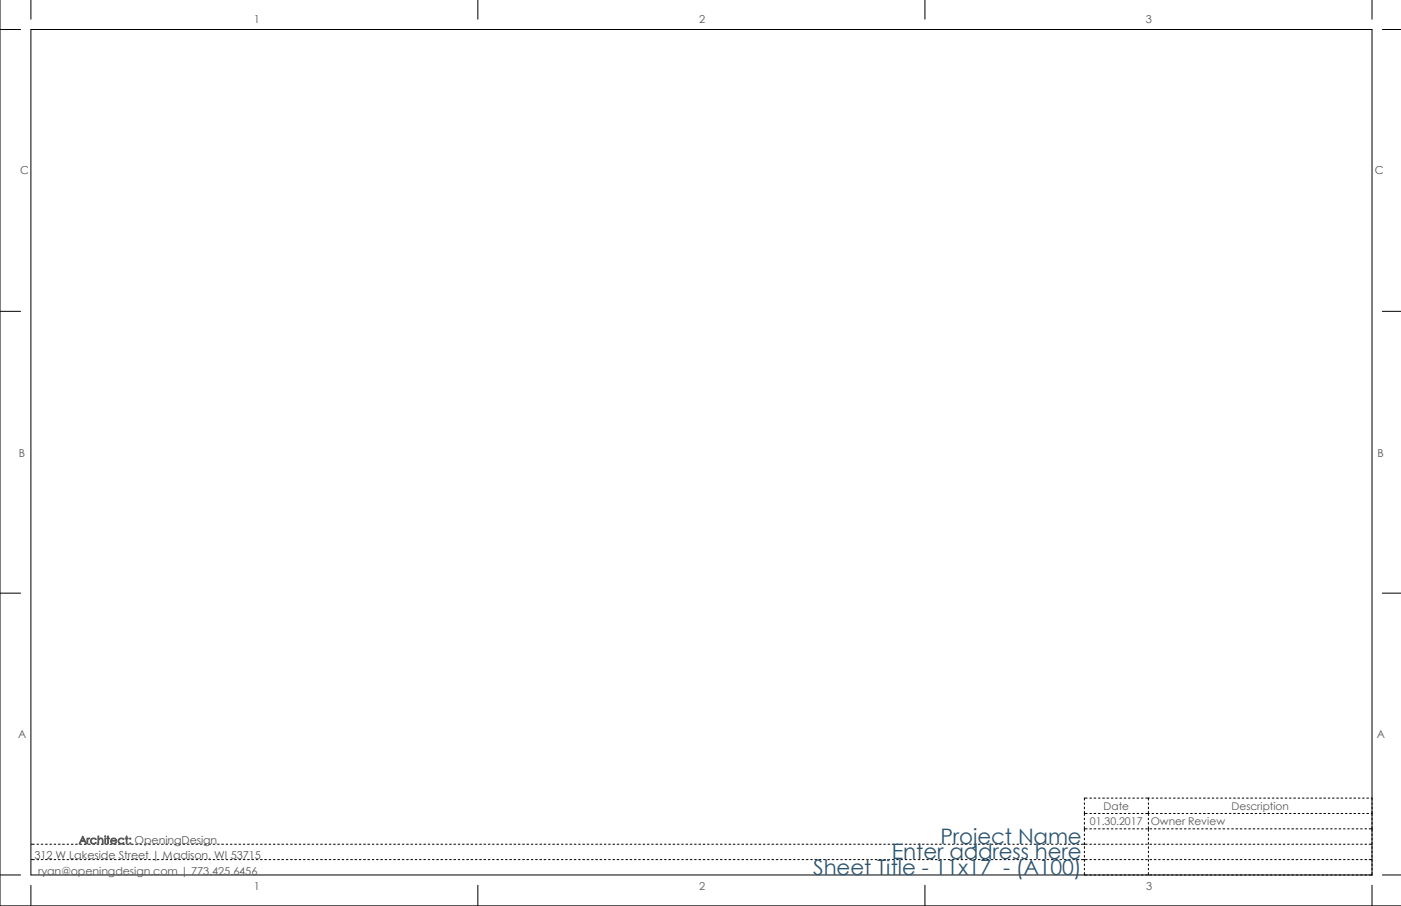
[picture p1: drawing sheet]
<svg xmlns="http://www.w3.org/2000/svg" width="432mm" height="279mm" viewBox="0 0 432 279" stroke-linecap="round" stroke-linejoin="round" font-family="sans-serif">
<defs><g id="words">
<g font-size="6.6" fill="#2c5573">
<text x="289.9" y="260.3">Project Name</text>
<text x="250.6" y="269.8">Sheet Title - 11x17 - (A100)</text>
<text x="274.9" y="265">Enter address here</text>
</g>
<g font-size="3.4" fill="#585858">
<text x="78.2" y="7">1</text>
<text x="215.5" y="7">2</text>
<text x="353.2" y="7">3</text>
<text x="6.2" y="53.8">C</text>
<text x="423.8" y="53.8">C</text>
<text x="5.8" y="140.9">B</text>
<text x="424.6" y="140.9">B</text>
<text x="5.6" y="227.7">A</text>
<text x="424.3" y="227.7">A</text>
<text x="24.3" y="260.3">Architect: OpeningDesign</text>
<text x="10.7" y="265">312 W Lakeside Street | Madison, WI 53715</text>
<text x="11.8" y="269.7">ryan@openingdesign.com | 773.425.6456</text>
<text x="78.3" y="274.5">1</text>
<text x="215.5" y="274.5">2</text>
<text x="353.2" y="274.5">3</text>
</g>
<g font-size="3.3" fill="#585858">
<text x="340.1" y="249.7">Date</text>
<text x="379.6" y="249.7">Description</text>
<text x="335.9" y="254.4">01.30.2017</text>
<text x="354.7" y="254.4">Owner Review</text>
</g>
</g></defs>
<g fill="none" stroke="#000" stroke-width=".31">
<path d="M0 -.1v279.5h431.8M9.5 0v5.9M147.3 0v5.9M285.1 0v5.9M422.9 0v5.9M0 9.1h6.3M9.5 9.1h413.4v260.7h-413.4zM426 9.1h5.8M0 96h6.3M426 96h5.8M0 182.9h6.3M426 182.9h5.8"/>
<path d="M334.2 255.6h.9M334.2 250.9h.9M334.2 247.6v.5M334.2 248.9v.5M334.2 250.2v1.3M334.2 252.3v.5M334.2 253.6v.6M334.2 254.9v1.5M334.2 257.2v.5M334.2 258.5v.5M334.2 259.8v.6M335.1 246.1h-.9v.7"/>
<path d="M335.9 255.6h.5M335.9 250.9h.5M335.9 246.1h.5M337.2 255.6h.5M337.2 250.9h.5M337.2 246.1h.5M338.5 255.6h.5M338.5 250.9h.5M338.5 246.1h.5M339.9 255.6h.5M339.9 250.9h.5M339.9 246.1h.5"/>
<path d="M341.2 255.6h.5M341.2 250.9h.5M341.2 246.1h.5M342.5 255.6h.5M342.5 250.9h.5M342.5 246.1h.5M343.8 255.6h.5M343.8 250.9h.5M343.8 246.1h.5M345.1 255.6h.6M345.1 250.9h.6M345.1 246.1h.6"/>
<path d="M346.5 255.6h.5M346.5 250.9h.5M346.5 246.1h.5M347.8 255.6h.5M347.8 250.9h.5M347.8 246.1h.5M349.1 255.6h.6M349.1 250.9h.6M349.1 246.1h.6M350.4 255.6h.6M350.4 250.9h.6M350.4 246.1h.6"/>
<path d="M351.8 255.6h.5M351.8 250.9h.5M351.8 246.1h.5M353.1 255.6h.5M353.1 250.9h1.1M353.1 246.1h1.1M353.9 246.1v.7M353.9 247.6v.5M353.9 248.9v.5M353.9 250.2v1.3M353.9 252.3v.5M353.9 253.6v.6"/>
<path d="M353.9 254.9v1.5M353.9 257.2v.5M353.9 258.5v.5M353.9 259.8v.6M354.4 255.6h.6M355 250.9h.6M355 246.1h.6M355.8 255.6h.5M356.4 250.9h.5M356.4 246.1h.5M357.1 255.6h.5M357.7 250.9h.5"/>
<path d="M357.7 246.1h.5M358.4 255.6h.5M359 250.9h.5M359 246.1h.5M359.7 255.6h.6M360.3 250.9h.5M360.3 246.1h.5M361.1 255.6h.5M361.7 250.9h.5M361.7 246.1h.5M362.4 255.6h.5M363 250.9h.5"/>
<path d="M363 246.1h.5M363.7 255.6h.5M364.3 250.9h.5M364.3 246.1h.5M365 255.6h.5M365.6 250.9h.5M365.6 246.1h.5M366.4 255.6h.5M366.9 250.9h.6M366.9 246.1h.6M367.7 255.6h.5M368.3 250.9h.5"/>
<path d="M368.3 246.1h.5M369 255.6h.5M369.6 250.9h.5M369.6 246.1h.5M370.3 255.6h.5M370.9 250.9h.6M370.9 246.1h.6M371.6 255.6h.6M372.2 250.9h.6M372.2 246.1h.6M373 255.6h.5M373.6 250.9h.5"/>
<path d="M373.6 246.1h.5M374.3 255.6h.5M374.9 250.9h.5M374.9 246.1h.5M375.6 255.6h.5M376.2 250.9h.6M376.2 246.1h.6M376.9 255.6h.6M377.6 250.9h.5M377.6 246.1h.5M378.3 255.6h.5M378.9 250.9h.5"/>
<path d="M378.9 246.1h.5M379.6 255.6h.5M380.2 250.9h.5M380.2 246.1h.5M380.9 255.6h.6M381.5 250.9h.6M381.5 246.1h.6M382.2 255.6h.6M382.9 250.9h.5M382.9 246.1h.5M383.6 255.6h.5M384.2 250.9h.5"/>
<path d="M384.2 246.1h.5M384.9 255.6h.5M385.5 250.9h.5M385.5 246.1h.5M386.2 255.6h.6M386.8 250.9h.5M386.8 246.1h.5M387.6 255.6h.5M388.2 250.9h.5M388.2 246.1h.5M388.9 255.6h.5M389.5 250.9h.5"/>
<path d="M389.5 246.1h.5M390.2 255.6h.5M390.8 250.9h.5M390.8 246.1h.5M391.5 255.6h.5M392.1 250.9h.5M392.1 246.1h.5M392.9 255.6h.5M393.4 250.9h.6M393.4 246.1h.6M394.2 255.6h.5M394.8 250.9h.5"/>
<path d="M394.8 246.1h.5M395.5 255.6h.5M396.1 250.9h.5M396.1 246.1h.5M396.8 255.6h.5M397.4 250.9h.5M397.4 246.1h.5M398.1 255.6h.6M398.7 250.9h.6M398.7 246.1h.6M399.5 255.6h.5M400.1 250.9h.5"/>
<path d="M400.1 246.1h.5M400.8 255.6h.5M401.4 250.9h.5M401.4 246.1h.5M402.1 255.6h.5M402.7 250.9h.6M402.7 246.1h.6M403.4 255.6h.6M404 250.9h.6M404 246.1h.6M404.7 255.6h.6M405.4 250.9h.5"/>
<path d="M405.4 246.1h.5M406.1 255.6h.5M406.7 250.9h.5M406.7 246.1h.5M407.4 255.6h.6M408 250.9h.6M408 246.1h.6M408.7 255.6h.6M409.4 250.9h.5M409.4 246.1h.5M410.1 255.6h.5M410.7 250.9h.5"/>
<path d="M410.7 246.1h.5M411.4 255.6h.5M412 250.9h.5M412 246.1h.5M412.7 255.6h.6M413.3 250.9h.6M413.3 246.1h.6M414.1 255.6h.5M414.7 250.9h.5M414.7 246.1h.5M415.4 255.6h.5M416 250.9h.5"/>
<path d="M416 246.1h.5M416.7 255.6h.5M417.3 250.9h.5M417.3 246.1h.5M418 255.6h.5M418.6 250.9h.5M418.6 246.1h.5M419.4 255.6h.5M419.9 250.9h.6M419.9 246.1h.6M420.7 255.6h.5M421.3 250.9h.5"/>
<path d="M421.3 246.1h.5M422 255.6h.9M422.6 250.9h.3M422.6 246.1h.3M0 269.8h6.3M9.5 273v6.4M9.7 260.4h.9M9.7 265.1h.9M11.4 260.4h.5M11.4 265.1h.5M12.7 260.4h.5M12.7 265.1h.5"/>
<path d="M14 260.4h.6M14 265.1h.6M15.4 260.4h.5M15.4 265.1h.5M16.7 260.4h.5M16.7 265.1h.5M18 260.4h.5M18 265.1h.5M19.3 260.4h.6M19.3 265.1h.6M20.7 260.4h.5M20.7 265.1h.5"/>
<path d="M22 260.4h.5M22 265.1h.5M23.3 260.4h.5M23.3 265.1h.5M24.6 260.4h.5M24.6 265.1h.5M26 260.4h.5M26 265.1h.5M27.3 260.4h.5M27.3 265.1h.5M28.6 260.4h.5M28.6 265.1h.5"/>
<path d="M29.9 260.4h.5M29.9 265.1h.5M31.2 260.4h.6M31.2 265.1h.6M32.6 260.4h.5M32.6 265.1h.5M33.9 260.4h.5M33.9 265.1h.5M35.2 260.4h.6M35.2 265.1h.6M36.5 260.4h.6M36.5 265.1h.6"/>
<path d="M37.9 260.4h.5M37.9 265.1h.5M39.2 260.4h.5M39.2 265.1h.5M40.5 260.4h.6M40.5 265.1h.6M41.8 260.4h.6M41.8 265.1h.6M43.2 260.4h.5M43.2 265.1h.5M44.5 260.4h.5M44.5 265.1h.5"/>
<path d="M45.8 260.4h.6M45.8 265.1h.6M47.2 260.4h.5M47.2 265.1h.5M48.5 260.4h.5M48.5 265.1h.5M49.8 260.4h.5M49.8 265.1h.5M51.1 260.4h.5M51.1 265.1h.5M52.5 260.4h.5M52.5 265.1h.5"/>
<path d="M53.8 260.4h.5M53.8 265.1h.5M55.1 260.4h.5M55.1 265.1h.5M56.4 260.4h.5M56.4 265.1h.5M57.7 260.4h.6M57.7 265.1h.6M59.1 260.4h.5M59.1 265.1h.5M60.4 260.4h.5M60.4 265.1h.5"/>
<path d="M61.7 260.4h.5M61.7 265.1h.5M63 260.4h.6M63 265.1h.6M64.3 260.4h.6M64.3 265.1h.6M65.7 260.4h.5M65.7 265.1h.5M67 260.4h.6M67 265.1h.6M68.3 260.4h.6M68.3 265.1h.6"/>
<path d="M69.7 260.4h.5M69.7 265.1h.5M71 260.4h.5M71 265.1h.5M72.3 260.4h.6M72.3 265.1h.6M73.7 260.4h.5M73.7 265.1h.5M75 260.4h.5M75 265.1h.5M76.3 260.4h.5M76.3 265.1h.5"/>
<path d="M77.6 260.4h.5M77.6 265.1h.5M79 260.4h.5M79 265.1h.5M80.3 260.4h.5M80.3 265.1h.5M81.6 260.4h.5M81.6 265.1h.5M82.9 260.4h.5M82.9 265.1h.5M84.2 260.4h.6M84.2 265.1h.6"/>
<path d="M85.6 260.4h.5M85.6 265.1h.5M86.9 260.4h.5M86.9 265.1h.5M88.2 260.4h.5M88.2 265.1h.5M89.5 260.4h.6M89.5 265.1h.6M90.8 260.4h.6M90.8 265.1h.6M92.2 260.4h.5M92.2 265.1h.5"/>
<path d="M93.5 260.4h.5M93.5 265.1h.5M94.8 260.4h.6M94.8 265.1h.6M96.2 260.4h.5M96.2 265.1h.5M97.5 260.4h.5M97.5 265.1h.5M98.8 260.4h.6M98.8 265.1h.6M100.1 260.4h.6M100.1 265.1h.6"/>
<path d="M101.5 260.4h.5M101.5 265.1h.5M102.8 260.4h.5M102.8 265.1h.5M104.1 260.4h.5M104.1 265.1h.5M105.5 260.4h.5M105.5 265.1h.5M106.8 260.4h.5M106.8 265.1h.5M108.1 260.4h.5M108.1 265.1h.5"/>
<path d="M109.4 260.4h.5M109.4 265.1h.5M110.7 260.4h.6M110.7 265.1h.6M112.1 260.4h.5M112.1 265.1h.5M113.4 260.4h.5M113.4 265.1h.5M114.7 260.4h.5M114.7 265.1h.5M116 260.4h.5M116 265.1h.5"/>
<path d="M117.3 260.4h.6M117.3 265.1h.6M118.7 260.4h.5M118.7 265.1h.5M120 260.4h.5M120 265.1h.5M121.3 260.4h.6M121.3 265.1h.6M122.6 260.4h.6M122.6 265.1h.6M124 260.4h.5M124 265.1h.5"/>
<path d="M125.3 260.4h.6M125.3 265.1h.6M126.6 260.4h.6M126.6 265.1h.6M128 260.4h.5M128 265.1h.5M129.3 260.4h.5M129.3 265.1h.5M130.6 260.4h.5M130.6 265.1h.5M132 260.4h.5M132 265.1h.5"/>
<path d="M133.3 260.4h.5M133.3 265.1h.5M134.6 260.4h.5M134.6 265.1h.5M135.9 260.4h.5M135.9 265.1h.5M137.2 260.4h.6M137.2 265.1h.6M138.6 260.4h.5M138.6 265.1h.5M139.9 260.4h.5M139.9 265.1h.5"/>
<path d="M141.2 260.4h.5M141.2 265.1h.5M142.5 260.4h.5M142.5 265.1h.5M143.8 260.4h.6M143.8 265.1h.6M145.2 260.4h.5M145.2 265.1h.5M146.5 260.4h.5M146.5 265.1h.5M147.3 273v6.4M147.8 260.4h.6"/>
<path d="M147.8 265.1h.6M149.1 260.4h.6M149.1 265.1h.6M150.5 260.4h.5M150.5 265.1h.5M151.8 260.4h.5M151.8 265.1h.5M153.1 260.4h.6M153.1 265.1h.6M154.5 260.4h.5M154.5 265.1h.5M155.8 260.4h.5"/>
<path d="M155.8 265.1h.5M157.1 260.4h.5M157.1 265.1h.5M158.4 260.4h.6M158.4 265.1h.6M159.8 260.4h.5M159.8 265.1h.5M161.1 260.4h.5M161.1 265.1h.5M162.4 260.4h.5M162.4 265.1h.5M163.7 260.4h.6"/>
<path d="M163.7 265.1h.6M165.1 260.4h.5M165.1 265.1h.5M166.4 260.4h.5M166.4 265.1h.5M167.7 260.4h.5M167.7 265.1h.5M169 260.4h.5M169 265.1h.5M170.3 260.4h.6M170.3 265.1h.6M171.7 260.4h.5"/>
<path d="M171.7 265.1h.5M173 260.4h.5M173 265.1h.5M174.3 260.4h.5M174.3 265.1h.5M175.6 260.4h.6M175.6 265.1h.6M177 260.4h.5M177 265.1h.5M178.3 260.4h.5M178.3 265.1h.5M179.6 260.4h.6"/>
<path d="M179.6 265.1h.6M180.9 260.4h.6M180.9 265.1h.6M182.3 260.4h.5M182.3 265.1h.5M183.6 260.4h.5M183.6 265.1h.5M184.9 260.4h.6M184.9 265.1h.6M186.3 260.4h.5M186.3 265.1h.5M187.6 260.4h.5"/>
<path d="M187.6 265.1h.5M188.9 260.4h.5M188.9 265.1h.5M190.2 260.4h.6M190.2 265.1h.6M191.6 260.4h.5M191.6 265.1h.5M192.9 260.4h.5M192.9 265.1h.5M194.2 260.4h.5M194.2 265.1h.5M195.5 260.4h.5"/>
<path d="M195.5 265.1h.5M196.8 260.4h.6M196.8 265.1h.6M198.2 260.4h.5M198.2 265.1h.5M199.5 260.4h.5M199.5 265.1h.5M200.8 260.4h.5M200.8 265.1h.5M202.1 260.4h.6M202.1 265.1h.6M203.5 260.4h.5"/>
<path d="M203.5 265.1h.5M204.8 260.4h.5M204.8 265.1h.5M206.1 260.4h.6M206.1 265.1h.6M207.4 260.4h.6M207.4 265.1h.6M208.8 260.4h.5M208.8 265.1h.5M210.1 260.4h.5M210.1 265.1h.5M211.4 260.4h.6"/>
<path d="M211.4 265.1h.6M212.7 260.4h.6M212.7 265.1h.6M214.1 260.4h.5M214.1 265.1h.5M215.4 260.4h.5M215.4 265.1h.5M216.7 260.4h.6M216.7 265.1h.6M218.1 260.4h.5M218.1 265.1h.5M219.4 260.4h.5"/>
<path d="M219.4 265.1h.5M220.7 260.4h.5M220.7 265.1h.5M222 260.4h.5M222 265.1h.5M223.4 260.4h.5M223.4 265.1h.5M224.7 260.4h.5M224.7 265.1h.5M226 260.4h.5M226 265.1h.5M227.3 260.4h.5"/>
<path d="M227.3 265.1h.5M228.6 260.4h.6M228.6 265.1h.6M230 260.4h.5M230 265.1h.5M231.3 260.4h.5M231.3 265.1h.5M232.6 260.4h.5M232.6 265.1h.5M233.9 260.4h.6M233.9 265.1h.6M235.3 260.4h.5"/>
<path d="M235.3 265.1h.5M236.6 260.4h.5M236.6 265.1h.5M237.9 260.4h.6M237.9 265.1h.6M239.2 260.4h.6M239.2 265.1h.6M240.6 260.4h.5M240.6 265.1h.5M241.9 260.4h.5M241.9 265.1h.5M243.2 260.4h.6"/>
<path d="M243.2 265.1h.6M244.6 260.4h.5M244.6 265.1h.5M245.9 260.4h.5M245.9 265.1h.5M247.2 260.4h.5M247.2 265.1h.5M248.5 260.4h.5M248.5 265.1h.5M249.9 260.4h.5M249.9 265.1h.5M251.2 260.4h.5"/>
<path d="M251.2 265.1h.5M252.5 260.4h.5M252.5 265.1h.5M253.8 260.4h.5M253.8 265.1h.5M255.1 260.4h.6M255.1 265.1h.6M256.5 260.4h.5M256.5 265.1h.5M257.8 260.4h.5M257.8 265.1h.5M259.1 260.4h.5"/>
<path d="M259.1 265.1h.5M260.4 260.4h.6M260.4 265.1h.6M261.7 260.4h.6M261.7 265.1h.6M263.1 260.4h.5M263.1 265.1h.5M264.4 260.4h.6M264.4 265.1h.6M265.7 260.4h.6M265.7 265.1h.6M267.1 260.4h.5"/>
<path d="M267.1 265.1h.5M268.4 260.4h.5M268.4 265.1h.5M269.7 260.4h.6M269.7 265.1h.6M271 260.4h.6M271 265.1h.6M272.4 260.4h.5M272.4 265.1h.5M273.7 260.4h.5M273.7 265.1h.5M275 260.4h.5"/>
<path d="M275 265.1h.5M276.4 260.4h.5M276.4 265.1h.5M277.7 260.4h.5M277.7 265.1h.5M279 260.4h.5M279 265.1h.5M280.3 260.4h.5M280.3 265.1h.5M281.6 260.4h.6M281.6 265.1h.6M283 260.4h.5"/>
<path d="M283 265.1h.5M284.3 260.4h.5M284.3 265.1h.5M285.1 273v6.4M285.6 260.4h.5M285.6 265.1h.5M286.9 260.4h.6M286.9 265.1h.6M288.2 260.4h.6M288.2 265.1h.6M289.6 260.4h.5M289.6 265.1h.5"/>
<path d="M290.9 260.4h.5M290.9 265.1h.5M292.2 260.4h.6M292.2 265.1h.6M293.5 260.4h.6M293.5 265.1h.6M294.9 260.4h.5M294.9 265.1h.5M296.2 260.4h.6M296.2 265.1h.6M297.5 260.4h.6M297.5 265.1h.6"/>
<path d="M298.9 260.4h.5M298.9 265.1h.5M300.2 260.4h.5M300.2 265.1h.5M301.5 260.4h.5M301.5 265.1h.5M302.9 260.4h.5M302.9 265.1h.5M304.2 260.4h.5M304.2 265.1h.5M305.5 260.4h.5M305.5 265.1h.5"/>
<path d="M306.8 260.4h.5M306.8 265.1h.5M308.1 260.4h.6M308.1 265.1h.6M309.5 260.4h.5M309.5 265.1h.5M310.8 260.4h.5M310.8 265.1h.5M312.1 260.4h.5M312.1 265.1h.5M313.4 260.4h.5M313.4 265.1h.5"/>
<path d="M314.7 260.4h.6M314.7 265.1h.6M316.1 260.4h.5M316.1 265.1h.5M317.4 260.4h.5M317.4 265.1h.5M318.7 260.4h.6M318.7 265.1h.6M320 260.4h.6M320 265.1h.6M321.4 260.4h.5M321.4 265.1h.5"/>
<path d="M322.7 260.4h.5M322.7 265.1h.5M324 260.4h.6M324 265.1h.6M325.4 260.4h.5M325.4 265.1h.5M326.7 260.4h.5M326.7 265.1h.5M328 260.4h.5M328 265.1h.5M329.3 260.4h.6M329.3 265.1h.6"/>
<path d="M330.7 260.4h.5M330.7 265.1h.5M332 260.4h.5M332 265.1h.5M333.3 260.4h1.8M333.3 265.1h1.8M334.2 261.1v.6M334.2 262.5v.5M334.2 263.8v.5M334.2 265.1v.5M334.2 266.4v.6M334.2 267.8v.5"/>
<path d="M334.2 269.1v.7M335.9 260.4h.5M335.9 265.1h.5M337.2 260.4h.5M337.2 265.1h.5M338.5 260.4h.5M338.5 265.1h.5M339.9 260.4h.5M339.9 265.1h.5M341.2 260.4h.5M341.2 265.1h.5M342.5 260.4h.5"/>
<path d="M342.5 265.1h.5M343.8 260.4h.5M343.8 265.1h.5M345.1 260.4h.6M345.1 265.1h.6M346.5 260.4h.5M346.5 265.1h.5M347.8 260.4h.5M347.8 265.1h.5M349.1 260.4h.6M349.1 265.1h.6M350.4 260.4h.6"/>
<path d="M350.4 265.1h.6M351.8 260.4h.5M351.8 265.1h.5M353.1 260.4h.5M353.1 265.1h.5M353.9 261.1v.6M353.9 262.5v.5M353.9 263.8v.5M353.9 265.1v.5M353.9 266.4v.6M353.9 267.8v.5M353.9 269.1v.7"/>
<path d="M354.4 260.4h.6M354.4 265.1h.6M355.8 260.4h.5M355.8 265.1h.5M357.1 260.4h.5M357.1 265.1h.5M358.4 260.4h.5M358.4 265.1h.5M359.7 260.4h.6M359.7 265.1h.6M361.1 260.4h.5M361.1 265.1h.5"/>
<path d="M362.4 260.4h.5M362.4 265.1h.5M363.7 260.4h.5M363.7 265.1h.5M365 260.4h.5M365 265.1h.5M366.4 260.4h.5M366.4 265.1h.5M367.7 260.4h.5M367.7 265.1h.5M369 260.4h.5M369 265.1h.5"/>
<path d="M370.3 260.4h.5M370.3 265.1h.5M371.6 260.4h.6M371.6 265.1h.6M373 260.4h.5M373 265.1h.5M374.3 260.4h.5M374.3 265.1h.5M375.6 260.4h.5M375.6 265.1h.5M376.9 260.4h.6M376.9 265.1h.6"/>
<path d="M378.3 260.4h.5M378.3 265.1h.5M379.6 260.4h.5M379.6 265.1h.5M380.9 260.4h.6M380.9 265.1h.6M382.2 260.4h.6M382.2 265.1h.6M383.6 260.4h.5M383.6 265.1h.5M384.9 260.4h.5M384.9 265.1h.5"/>
<path d="M386.2 260.4h.6M386.2 265.1h.6M387.6 260.4h.5M387.6 265.1h.5M388.9 260.4h.5M388.9 265.1h.5M390.2 260.4h.5M390.2 265.1h.5M391.5 260.4h.5M391.5 265.1h.5M392.9 260.4h.5M392.9 265.1h.5"/>
<path d="M394.2 260.4h.5M394.2 265.1h.5M395.5 260.4h.5M395.5 265.1h.5M396.8 260.4h.5M396.8 265.1h.5M398.1 260.4h.6M398.1 265.1h.6M399.5 260.4h.5M399.5 265.1h.5M400.8 260.4h.5M400.8 265.1h.5"/>
<path d="M402.1 260.4h.5M402.1 265.1h.5M403.4 260.4h.6M403.4 265.1h.6M404.7 260.4h.6M404.7 265.1h.6M406.1 260.4h.5M406.1 265.1h.5M407.4 260.4h.6M407.4 265.1h.6M408.7 260.4h.6M408.7 265.1h.6"/>
<path d="M410.1 260.4h.5M410.1 265.1h.5M411.4 260.4h.5M411.4 265.1h.5M412.7 260.4h.6M412.7 265.1h.6M414.1 260.4h.5M414.1 265.1h.5M415.4 260.4h.5M415.4 265.1h.5M416.7 260.4h.5M416.7 265.1h.5"/>
<path d="M418 260.4h.5M418 265.1h.5M419.4 260.4h.5M419.4 265.1h.5M420.7 260.4h.5M420.7 265.1h.5M422 260.4h.9M422 265.1h.9M422.9 273v6.4M426 269.8h5.8"/>
</g>
<use href="#words"/>
</svg>
